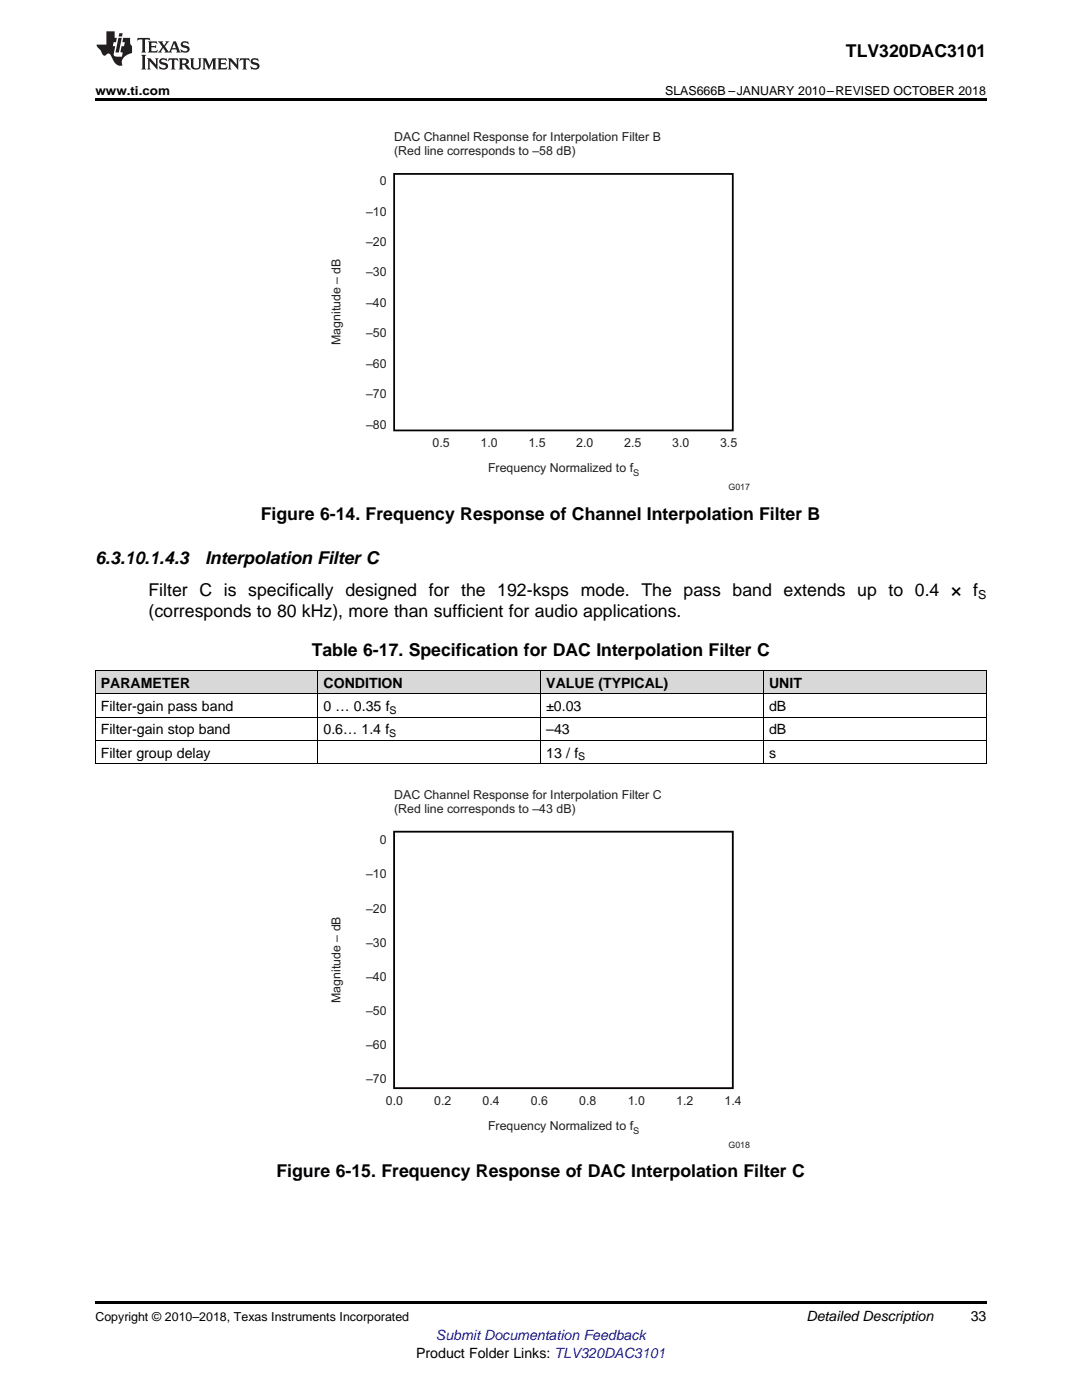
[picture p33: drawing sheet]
<svg xmlns="http://www.w3.org/2000/svg" width="216mm" height="279mm" viewBox="0 0 216 279" stroke-linecap="round" stroke-linejoin="round" font-family="sans-serif">
<defs><g id="words">
<g font-size="3.5">
<text x="168.8" y="11.3">TLV320DAC3101</text>
<text x="52" y="103.7">Figure 6-14. Frequency Response of Channel Interpolation Filter B</text>
<text x="19" y="112.5">6.3.10.1.4.3</text>
<text x="40.9" y="112.5">Interpolation Filter C</text>
<text x="29.6" y="118.9">Filter C is specifically designed for the 192-ksps mode. The pass band extends up to 0.4 × f</text>
<text x="29.6" y="123.1">(corresponds to 80 kHz), more than sufficient for audio applications.</text>
<text x="62.2" y="130.9">Table 6-17. Specification for DAC Interpolation Filter C</text>
<text x="55.2" y="235">Figure 6-15. Frequency Response of DAC Interpolation Filter C</text>
</g>
<g font-size="2.8">
<text x="20.1" y="137.2">PARAMETER</text>
<text x="64.6" y="137.2">CONDITION</text>
<text x="109" y="137.2">VALUE (TYPICAL)</text>
<text x="153.5" y="137.2">UNIT</text>
<text x="20.1" y="141.9">Filter-gain pass band</text>
<text x="64.6" y="141.9">0 … 0.35 f</text>
<text x="109" y="141.9">±0.03</text>
<text x="153.5" y="141.9">dB</text>
<text x="20.1" y="146.5">Filter-gain stop band</text>
<text x="64.6" y="146.5">0.6… 1.4 f</text>
<text x="109" y="146.5">–43</text>
<text x="153.5" y="146.5">dB</text>
<text x="20.1" y="151.2">Filter group delay</text>
<text x="109" y="151.2">13 / f</text>
<text x="153.5" y="151.2">s</text>
<text x="160.9" y="263.6">Detailed Description</text>
<text x="193.7" y="263.6">33</text>
<text x="83" y="270.9">Product Folder Links: TLV320DAC3101</text>
</g>
<text font-size="2.8" fill="#00f" x="87" y="267.4">Submit Documentation Feedback</text>
<g font-size="2.5">
<text x="19" y="19">www.ti.com</text>
<text x="132.7" y="19">SLAS666B –JANUARY 2010–REVISED OCTOBER 2018</text>
<text x="195.2" y="119.6">S</text>
<text x="19" y="263.6">Copyright © 2010–2018, Texas Instruments Incorporated</text>
</g>
<g font-size="2.5" fill="#231f20">
<text x="78.6" y="28.2">DAC Channel Response for Interpolation Filter B</text>
<text x="78.6" y="31">(Red line corresponds to –58 dB)</text>
<text x="75.8" y="36.9">0</text>
<text x="73" y="43">–10</text>
<text x="73" y="49.1">–20</text>
<text x="73" y="55.2">–30</text>
<text x="73" y="61.3">–40</text>
<text x="67.9" y="68.9" transform="rotate(-90 67.9 68.9)">Magnitude – dB</text>
<text x="73" y="67.3">–50</text>
<text x="73" y="73.4">–60</text>
<text x="73" y="79.5">–70</text>
<text x="73" y="85.6">–80</text>
<text x="86.3" y="89.3">0.5</text>
<text x="95.9" y="89.3">1.0</text>
<text x="105.4" y="89.3">1.5</text>
<text x="115" y="89.3">2.0</text>
<text x="124.6" y="89.3">2.5</text>
<text x="134.1" y="89.3">3.0</text>
<text x="143.7" y="89.3">3.5</text>
<text x="97.4" y="94.3">Frequency Normalized to f</text>
<text x="78.6" y="159.5">DAC Channel Response for Interpolation Filter C</text>
<text x="78.6" y="162.3">(Red line corresponds to –43 dB)</text>
<text x="75.8" y="168.5">0</text>
<text x="73" y="175.3">–10</text>
<text x="73" y="182.1">–20</text>
<text x="73" y="188.9">–30</text>
<text x="73" y="195.7">–40</text>
<text x="67.9" y="200.2" transform="rotate(-90 67.9 200.2)">Magnitude – dB</text>
<text x="73" y="202.5">–50</text>
<text x="73" y="209.3">–60</text>
<text x="73" y="216.1">–70</text>
<text x="77" y="220.5">0.0</text>
<text x="86.6" y="220.5">0.2</text>
<text x="96.3" y="220.5">0.4</text>
<text x="105.9" y="220.5">0.6</text>
<text x="115.6" y="220.5">0.8</text>
<text x="125.3" y="220.5">1.0</text>
<text x="134.9" y="220.5">1.2</text>
<text x="144.6" y="220.5">1.4</text>
<text x="97.4" y="225.5">Frequency Normalized to f</text>
</g>
<g font-size="2.1">
<text x="77.7" y="142.5">S</text>
<text x="77.7" y="147.1">S</text>
<text x="115.4" y="151.8">S</text>
</g>
<g font-size="1.9" fill="#231f20">
<text x="126.3" y="95">S</text>
<text x="126.3" y="226.3">S</text>
</g>
<g font-size="1.8" fill="#231f20">
<text x="145.4" y="97.8">G017</text>
<text x="145.4" y="229.1">G018</text>
</g>
</g></defs>
<g fill="#d8d8d8">
<path d="M19 133.8h44.5v4.7h-44.5z"/>
<path d="M63.5 133.8h44.4v4.7h-44.4z"/>
<path d="M107.9 133.8h44.5v4.7h-44.5z"/>
<path d="M152.4 133.8h44.4v4.7h-44.4z"/>
</g>
<path d="M19 19.5h177.8v.5h-177.8zM19 152.4l.2 .1zM107.8 152.4l.1 .1zM152.3 152.4l.1 .1zM196.7 152.4l.1 .1zM19 259.7h177.8v.5h-177.8z" fill="#000"/>
<path d="M78.6 166h67.6v51.2h-67.6z" fill="none" stroke="#ee1d23" stroke-width=".2"/>
<path d="M78.6 34.7h67.6v51.2h-67.6zM78.6 166h67.6v51.2h-67.6z" fill="none" stroke="#010202" stroke-width=".35"/>
<path d="M19 138.4h177.8M19 133.8h177.8M19.1 133.8v18.7M63.4 133.8v18.7M107.9 133.8v18.7M152.3 133.8v18.7M196.8 133.8v18.7M19 152.4h177.8M19 147.8h177.8M19 143.1h177.8" fill="none" stroke="#000" stroke-width=".2"/>
<g fill="#231f20">
<path d="M27.5 7.6l-.1 .5 .4-.2h.6v.1v2.1l-.2 .4h1l-.3-.4v-2.1l.1-.1h.5l.5 .2-.2-.5zM29.5 8.3l.2 .3v1.5l-.2 .4h1.8l.2-.6a1.04 1.04 0 0 1-1.3 .2v-.7h.6l.3 .2v-.6l-.3 .2h-.6v-.6l.8-.1 .4 .3-.2-.5zM31.5 8.3l.9 1.1-.9 1.1h.8l-.2-.2 .5-.7 .4 .7-.2 .2h1.5l-.1-.2 .1-.4h.9l.1 .4-.2 .2h1l-.3-.3-.7-1.9h-.5l-.9 2-.8-1 .9-1h-.8l.1 .3-.3 .5-.4-.6 .2-.2zM34.7 8.6l.4 1h-.7zM36.3 8.4a.63 .63 0 0 0-.2 .7 .63 .63 0 0 0 .6 .4l.6 .2 .1 .2a.75 .75 0 0 1-.7 .4 .75 .75 0 0 1-.6-.5l.1 .7 .1-.1a1.11 1.11 0 0 0 1.5-.6 1.13 1.13 0 0 0-1.2-.8l-.1-.4a1.04 1.04 0 0 1 1.2 .2l-.2-.5-.1 .1-.5-.2zM28.2 10.9l.2 .4v2.2l-.2 .4h1l-.3-.4v-2.2l.3-.4zM29.3 11.6l.3 .4v1.5l-.3 .4h.8l-.2-.4v-1.3l1.5 1.7v-1.9l.2-.4h-.7l.2 .4v.9l-1.1-1.3zM32 11.8a.62 .62 0 0 0-.2 .7 .62 .62 0 0 0 .6 .4l.6 .1 .1 .3a.76 .76 0 0 1-.7 .3 .76 .76 0 0 1-.6-.4l.1 .7 .1-.1a1.11 1.11 0 0 0 1.5-.6 1.13 1.13 0 0 0-1.2-.8l-.1-.4a1.04 1.04 0 0 1 1.2 .2l-.2-.6-.1 .1-.5-.1zM33.7 11.6l-.2 .6a.61 .61 0 0 1 .8-.3v1.6l-.2 .4h.9l-.2-.4v-1.6a.63 .63 0 0 1 .8 .3l-.2-.6zM35.6 11.6l.3 .4v1.5l-.3 .4h1l-.2-.2v-.8l.5 .2a.76 .76 0 0 0 1.2 .7l-1-1a.58 .58 0 0 0 .6-.5 .58 .58 0 0 0-.5-.6zM36.4 11.9h.1a.45 .45 0 0 1 .5 .1 .45 .45 0 0 1 .1 .5l-.7 .2zM37.9 11.6l.2 .2a2.17 2.17 0 0 0 .3 1.9 .99 .99 0 0 0 1.6-.6v-1.1l.2-.4h-.7l.2 .2a1.92 1.92 0 0 1-.2 1.8 .6 .6 0 0 1-.9-.5v-1.1l.2-.4zM40.4 11.6l.2 .4v1.5l-.2 .4h.7l-.2-.4v-1.4l.8 1.8 .8-1.8v1.4l-.2 .4h.9l-.2-.4v-1.5l.2-.4h-.8l-.6 1.5-.6-1.5zM43.4 11.6l.2 .4v1.5l-.2 .4h1.8l.2-.6a1.04 1.04 0 0 1-1.3 .1v-.6h.5l.4 .2v-.6l-.4 .2h-.5v-.7h.8l.3 .3-.1-.6zM45.5 11.6l.2 .4v1.5l-.2 .4h.7l-.2-.4v-1.3l1.5 1.7v-1.9l.2-.4h-.7l.2 .4v.9l-1.1-1.3zM47.9 11.6l-.1 .6a.61 .61 0 0 1 .8-.3v1.6l-.3 .4h1l-.3-.4 .1-1.6a.63 .63 0 0 1 .7 .3l-.1-.6zM50.2 11.8a.62 .62 0 0 0-.2 .7 .62 .62 0 0 0 .6 .4l.6 .1 .2 .3a.76 .76 0 0 1-.8 .3 .76 .76 0 0 1-.6-.4l.1 .7 .2-.1a1.11 1.11 0 0 0 1.5-.6 1.13 1.13 0 0 0-1.3-.8l-.1-.4a1.04 1.04 0 0 1 1.2 .2l-.1-.6-.2 .1-.5-.1z"/>
<path d="M21.2 6.3v2.6h-1.9l.1 .4 .7 .9a.91 .91 0 0 0 1 .8 .56 .56 0 0 1 .5-.3 .56 .56 0 0 1 .5 .3l.4 .8a1.53 1.53 0 0 0 1.9 1.2 1.54 1.54 0 0 1 1-2.1l.9-.3v-1.4a1.52 1.52 0 0 1-.3-1.6h-1.4l-.2 .8h.5l-.2 .8h-.4l-.2 1v.2l.4 .1-.2 .8a1.93 1.93 0 0 1-1.6-.3l.3-1.8h-.5l.2-.8h.4l.2-.8h-.4v-1.3zM23.6 7.6l-.6 2.9h.7l.6-2.9zM23.8 6.6l-.1 .7h.6l.2-.7z"/>
</g>
<use href="#words"/>
</svg>
